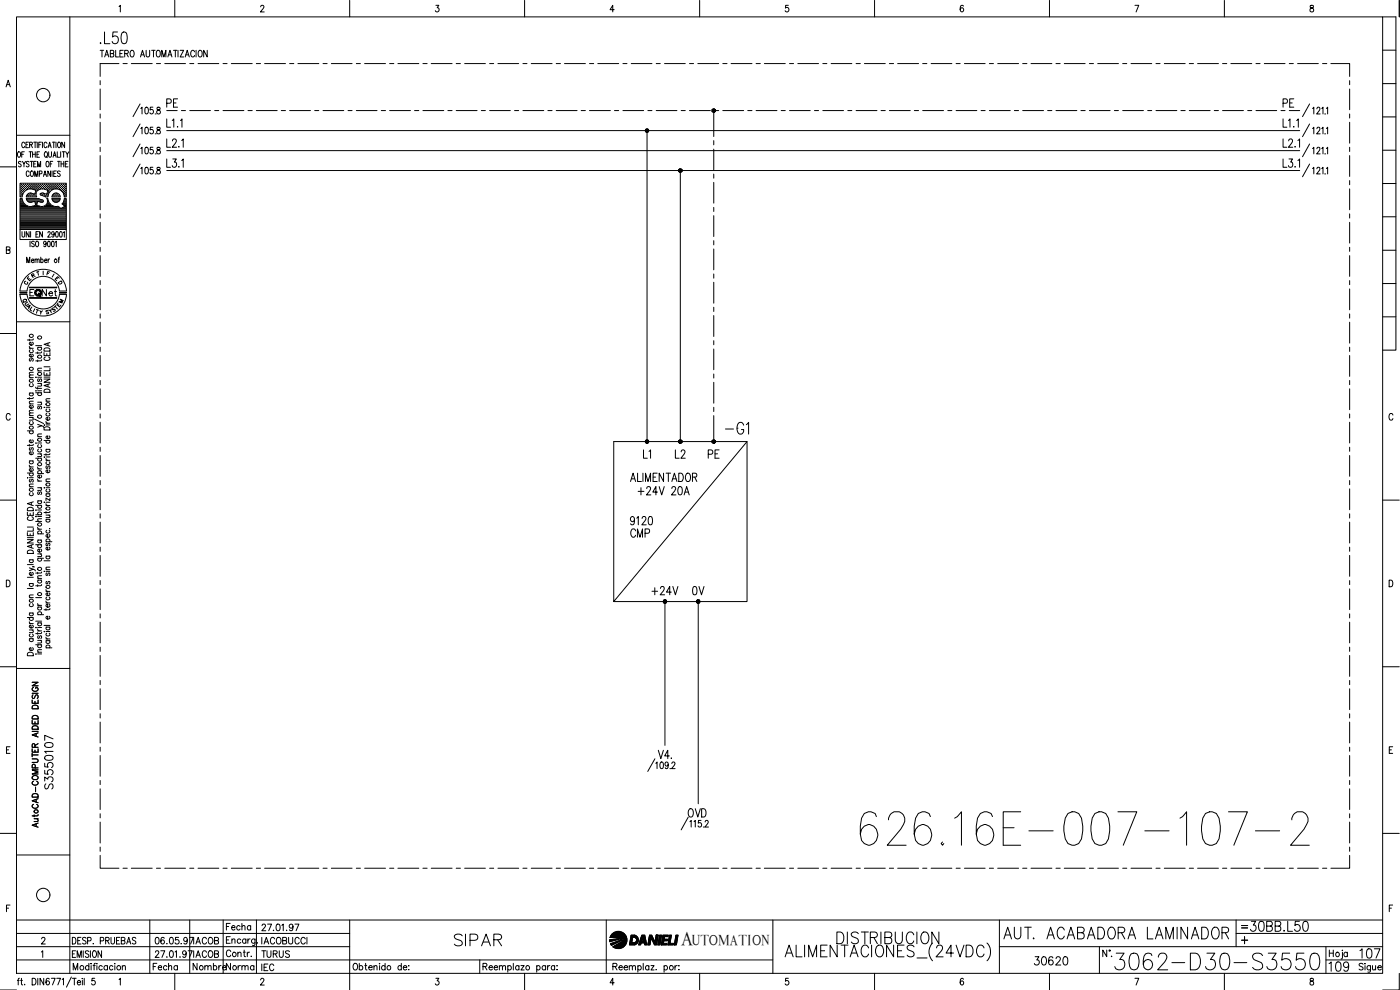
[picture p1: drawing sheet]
<svg xmlns="http://www.w3.org/2000/svg" width="420mm" height="297mm" viewBox="0 0 420 297" stroke-linecap="round" stroke-linejoin="round" font-family="sans-serif">
<defs><g id="words">
<text font-size="15" x="256.8" y="254.7">626.16E-007-107-2</text>
<text font-size="8.8" x="333.4" y="292.1">3062-D30-S3550</text>
<g font-size="7.1">
<text x="28.9" y="14.5">.L50</text>
<text x="216.6" y="131.6">-G1</text>
<text x="135.1" y="285">SIPAR</text>
<text x="249.8" y="284.3">DISTRIBUCION</text>
<text x="300.2" y="282.9">AUT. ACABADORA LAMINADOR</text>
</g>
<text font-size="6.6" x="373.9" y="280.8">30BB.L50</text>
<g font-size="6.2">
<text x="397.6" y="292.8">109</text>
<text x="406.8" y="288.6">107</text>
</g>
<text font-size="5.9" x="204.4" y="283.5">A</text>
<g font-size="5.7">
<text x="48.7" y="33.5">PE</text>
<text x="383.8" y="33.5">PE</text>
<text x="201.4" y="138.6">L2</text>
<text x="211.3" y="138.6">PE</text>
<text x="190.1" y="149.6">+24V 20A</text>
<text x="188" y="158.7">9120</text>
<text x="188" y="162.3">CMP</text>
<text x="194.4" y="179.6">+24V</text>
<text x="206.7" y="179.6">0V</text>
<text x="16.9" y="237.8" transform="rotate(-90 16.9 237.8)">S3550107</text>
<text x="205.3" y="246.2">OVD</text>
<text x="309" y="290.7">30620</text>
</g>
<g font-size="5.3">
<text x="196.1" y="138.6" transform="rotate(-90 196.1 138.6)">L1</text>
<text x="77.3" y="288.6">TURUS</text>
</g>
<g font-size="4.9">
<text x="40.9" y="35.3">105</text>
<text x="392.6" y="35.3">121</text>
<text x="40.9" y="41.3">105</text>
<text x="392.6" y="41.3">121</text>
<text x="40.9" y="47.3">105</text>
<text x="392.6" y="47.3">121</text>
<text x="40.9" y="53.3">105</text>
<text x="392.6" y="53.3">121</text>
<text x="11.3" y="90">Net</text>
<text x="195.4" y="231.8">109</text>
<text x="66.7" y="280.1">Fecha</text>
<text x="56.8" y="284.3">IACOB</text>
<text x="77.3" y="284.3">IACOBUCCI</text>
<text x="44.8" y="292.1">Fecha</text>
<text x="56.8" y="292.1">Nombre</text>
<text x="66.7" y="292.1">Norma</text>
</g>
<text font-size="4.4" x="207.7" y="283.5">UTOMATION</text>
<g font-size="4">
<text x="12.7" y="83.6">F</text>
<text x="7.1" y="85.4">E</text>
<text x="16.2" y="86.4">D</text>
<text x="5.6" y="92.1">Q</text>
<text x="6.3" y="92.8">U</text>
<text x="6.7" y="93.8">A</text>
<text x="10.6" y="95.6">Y</text>
<text x="14.5" y="94.5">S</text>
<text x="16.6" y="92.1">M</text>
</g>
<g font-size="3.5">
<text x="6" y="86.4">C</text>
<text x="371.5" y="279.8">=</text>
</g>
</g></defs>
<!-- layer: XR-FG100|CART -->
<g fill="none" stroke="#000" stroke-width=".3">
<path d="M5 5.1h410v286.9h-410zM21 5.1v286.9M35.7 2l.4-.4v2M52.5 .1v5M78.2 2.1l.3-.5 .5 .1 .2 .3-1.1 1.6h1.2M104.9 .1v5M130.8 1.6h.9l-.5 .7a.62 .62 0 0 1 .5 1 .62 .62 0 0 1-1.1-.1M157.4 .1v5M184.3 2.9h-1.2l.8-1.3v2M210 .1v5M236.6 1.6h-.8l-.1 .8a.62 .62 0 0 1 .9 .1 .62 .62 0 0 1-.1 .9 .62 .62 0 0 1-.9-.2M262.5 .1v5"/>
<path d="M289.1 1.8l-.4-.2a1.12 1.12 0 0 0 .1 2 .59 .59 0 0 0 .4-.9 .59 .59 0 0 0-1-.1v.3M315 .1v5M340.6 1.6h1.2l-.8 2M367.5 .1v5M393.3 1.7v.5a.75 .75 0 0 1 .8 .5 .75 .75 0 0 1-.2 .9 .66 .66 0 0 1-.8-.7 .66 .66 0 0 1 .9-.6l.1-.6zM415 5.1h3.9v100h-3.9M415 15.1h3.9M419.9 .1v5M1.8 26.1l.7-2 .6 2M2.1 25.4h.8M415 35.1h3.9M415 25.1h3.9"/>
<path d="M0 50.1h5M5 40.6h16M5.5 45.6l.1-.1a.86 .86 0 0 1 .6 .9 .86 .86 0 0 1-.6 .8 1.2 1.2 0 0 1-.1-1.6zM6.1 56.9h.1M6.1 56.2h.1M6.1 55.6h.1M6.1 57.5h.1M6.1 58.2h.1M6.1 58.8h.1M6.1 59.8h.4M6.3 57.2h.2M6.3 56.6h.2"/>
<path d="M6.3 56h.2M6.3 55.3h.2M6.3 57.9h.2M6.3 58.5h.2M6.3 48.6a.4 .4 0 0 0-.6-.2 .4 .4 0 0 0 .1 .7l.3 .2a.43 .43 0 0 1 .1 .7 .43 .43 0 0 1-.7-.2M6.4 55.2v.2M6.4 55.9v.1M6.4 56.5v.2M6.4 57.1v.2M6.4 57.8v.1M6.4 58.4v.2M6.5 46.3h.5"/>
<path d="M6.6 59.6h-.6v9.3h13.9v-9.3h-.6l-.1 .7-.6 .9 .8 .7M6.6 56.9h.2M6.6 56.2h.2M6.6 55.6h.2M6.6 57.5h.2M6.6 58.2h.1M6.7 59.6a2.53 2.53 0 0 0 3.2 2.2M6.7 55.5v.2M6.7 56.2v.1M6.7 56.8v.2M6.7 57.4v.2M6.7 58.1v.1"/>
<path d="M6.7 48.4l.5 .8 .5-.8M6.9 57.2h.2M6.9 56.6h.2M6.9 56h.2M6.9 55.3h.2M7 55.2v.2M7 55.9v.1M7 56.5v.2M7 57.1v.2M7.2 49.2v.9M7.3 45.5h-.8v1.7M7.3 56.9h.1"/>
<path d="M7.3 56.2h.1M7.3 55.6h.1M7.3 55.5v.2M7.3 56.2v.1M7.3 56.8v.2M7.4 43l-.3-.3a.86 .86 0 0 0-.6 .8 .86 .86 0 0 0 .6 .8l.3-.4M7.6 56.6h.1M7.6 56h.1M7.6 55.3h.1M7.7 55.2v.2M7.7 55.9v.1M7.7 56.5v.2"/>
<path d="M7.8 43.4h.5M7.9 56.9h.1M7.9 56.2h.1M7.9 55.6h.1M8 55.5v.2M8 56.2v.1M8 56.8v.1M8 59.8h3.6M8 58.8h.1M8.2 56.6h.2M8.2 56h.2M8.2 55.3h.2"/>
<path d="M8.2 58.5h.2M8.3 55.2v.2M8.3 55.9v.1M8.3 56.5v.2M8.3 58.4v.2M8.6 42.7h-.8v1.6h.8M8.6 56.2h.1M8.6 55.6h.1M8.6 58.8h.1M8.6 55.5v.2M8.6 56.2v.1M8.6 58.7v.2"/>
<path d="M8.7 58.2h-.1M8.7 48.6l-.3-.2-.5 .2 .1 .5 .7 .5-.3 .5-.5-.3M8.7 45.5h.8M8.8 51.7a.47 .47 0 0 0-.6-.4 .47 .47 0 0 0-.3 .6v.4a.46 .46 0 0 0 .3 .6 .46 .46 0 0 0 .6-.4M8.8 56.6h.2M8.8 56h.2M8.8 55.3h.2M8.8 58.5h.2M8.9 43.4l.7-.1 .1-.5-.8-.1v1.6M8.9 55.2v.2M8.9 55.9v.1M8.9 56.5v.1"/>
<path d="M8.9 58.4v.2M9.1 48.4h.8M9.1 45.5v1.7M9.2 56.2h.1M9.2 55.6h.1M9.2 58.2h.1M9.2 58.8h.1M9.2 55.5v.2M9.2 56.2v.1M9.2 58.1v.1M9.2 58.7v.2M9.3 43.4l.4 .9"/>
<path d="M9.4 51.3a.86 .86 0 0 1 .7 .8 .86 .86 0 0 1-.7 .8 1.14 1.14 0 0 1 0-1.6zM9.5 58h-.8M9.5 58l.9 .3 .4-1.2-1-.3a2.49 2.49 0 0 0-3.1 2.3M9.5 56.6h.2M9.5 56h.2M9.5 55.3h.2M9.5 58.5h.2M9.5 48.4v1.7M9.6 55.2v.2M9.6 55.9v.1M9.6 56.5v.1M9.6 58.4v.2"/>
<path d="M9.8 46.3h.8M9.8 45.5v1.7M9.8 56.2h.1M9.8 55.6h.1M9.8 58.8h.1M9.9 58.2h.1M9.9 55.5v.2M9.9 56.2v.1M9.9 58.7v.2M10.1 56.6h.2M10.1 56h.2M10.1 55.3h.2"/>
<path d="M10.1 58.5h.2M10.1 49.2h.5M10.1 42.7h.9M10.2 55.2v.2M10.2 55.9v.1M10.2 56.5v.2M10.2 58.4v.2M10.4 52.9v-1.6l.5 1.6 .4-1.6v1.6M10.5 56.9h.1M10.5 56.2h.1M10.5 55.6h.1M10.5 58.8h.1"/>
<path d="M10.5 55.5v.2M10.5 56.2v.1M10.5 56.8v.1M10.5 58.7v.2M10.5 42.7v1.6M10.6 58.2h.1M10.6 45.5v1.7M10.8 56.6h.1M10.8 56h.1M10.8 55.3h.1M10.8 55.2v.2M10.8 55.9v.1"/>
<path d="M10.8 56.5v.2M10.9 48.4h-.8v1.7h.8M10.9 57.2h.1M11.1 56.9h.1M11.1 56.2h.1M11.1 55.6h.1M11.1 46.3h.5M11.1 55.5v.2M11.1 56.2v.1M11.1 56.8v.2M11.2 42.7v1.6M11.3 50.1v-1.7l.4 1.7 .5-1.7v1.7"/>
<path d="M11.4 56.6h.2M11.4 56h.2M11.4 55.3h.2M11.5 55.2v.2M11.5 55.9v.1M11.5 56.5v.2M11.6 43.4h.5M11.7 56.2h.2M11.7 55.6h.2M11.8 55.5v.2M11.8 56.2v.1M11.8 59.6h-3.9l.2 .6 .6 .4"/>
<path d="M11.8 59.7l1 .3a.43 .43 0 0 1 .1 .6 .43 .43 0 0 1-.6 .1M11.8 52.1h.7l.1-.7-.8-.1v1.6M11.9 45.5h-.8v1.7h.8M12 56.6h.2M12 56h.2M12 55.3h.2M12.1 55.2v.2M12.1 55.9v.1M12.1 56.5v.2M12.2 58.5l1 .3M12.4 56.2h.1M12.4 55.6h.1"/>
<path d="M12.4 58.2h.1M12.4 55.5v.2M12.4 56.2v.1M12.4 58.1v.1M12.4 42.7h-.8v1.6M12.7 56.6h.1M12.7 56h.1M12.7 55.3h.1M12.7 58.5h.1M12.7 42.7v1.6M12.7 55.2v.2M12.7 55.9v.1"/>
<path d="M12.7 56.5v.1M12.7 58.4v.2M13 56.2h.1M13 55.6h.1M13 58.2h.1M13 52.9l.5-1.6 .5 1.6M13 55.5v.2M13 56.2v.1M13 58.1v.1M13.1 58l-.5-.1a.37 .37 0 0 0-.4 .1 .37 .37 0 0 0 0 .5M13.2 52.4h.6M13.3 56.6h.2"/>
<path d="M13.3 56h.2M13.3 55.3h.2M13.3 58.5h.2M13.4 55.2v.2M13.4 55.9v.1M13.4 56.5v.2M13.4 58.4v.2M13.4 45.7l.3-.2a.86 .86 0 0 1 .6 .9 .86 .86 0 0 1-.6 .8l-.4-.6zM13.5 56.8l.9 .3-.4 1.2-.9-.3M13.5 56.8a1.79 1.79 0 0 0-2 .2 1.79 1.79 0 0 0-.5 2l-3.1 .1 .2-.7 .6-.4M13.6 56.2h.2M13.6 55.6h.2"/>
<path d="M13.6 58.8h.2M13.7 55.5v.2M13.7 56.2v.1M13.7 58.7v.2M13.8 46.8l.4 .5M13.9 56.6h.2M13.9 56h.2M13.9 55.3h.2M13.9 58.5h.2M14 48.5l.1-.1a.86 .86 0 0 1 .7 .8 .86 .86 0 0 1-.7 .9 1.2 1.2 0 0 1-.1-1.6zM14 55.2v.2M14 55.9v.1"/>
<path d="M14 56.5v.2M14 58.4v.2M14.1 59.6h.3l.7 1.6M14.1 59.6a1.59 1.59 0 0 1-1.3 2.3M14.1 43a.47 .47 0 0 0-.6-.3 .47 .47 0 0 0-.3 .6v.4a.46 .46 0 0 0 .3 .6 .46 .46 0 0 0 .6-.4M14.3 58.8h.1M14.3 56.9h.1M14.3 56.2h.1M14.3 55.6h.1M14.3 58.2h.1M14.3 55.5v.2M14.3 56.2v.1"/>
<path d="M14.3 56.8v.2M14.3 58.1v.1M14.4 57.5h.1M14.4 44.3l.5-1.6 .5 1.6M14.6 57.2h.1M14.6 56.6h.1M14.6 56h.1M14.6 55.3h.1M14.6 45.5v1.4l.3 .3 .6-.5v-1.2M14.6 43.8h.6M14.6 57.8v.1M14.6 55.2v.2"/>
<path d="M14.6 55.9v.1M14.6 56.5v.2M14.6 57.1v.2M14.9 56.9h.1M14.9 56.2h.1M14.9 55.6h.1M14.9 55.5v.2M14.9 56.2v.1M14.9 56.8v.2M15 57.5a2.47 2.47 0 0 1 2.7-.7 2.47 2.47 0 0 1 1.6 2.3h.6v-4.1h-13.9v4.1h.6M15.1 49.2h.4M15.1 57.5l-.7 1.6h-.8l-.4-.3"/>
<path d="M15.2 51.3v1.6l-.8-1.6v1.6M15.2 56.6h.2M15.2 56h.2M15.2 55.3h.2M15.3 55.2v.2M15.3 55.9v.1M15.3 56.5v.2M15.5 56.9h.1M15.5 56.2h.2M15.5 55.6h.2M15.6 55.5v.2M15.6 56.2v.1"/>
<path d="M15.6 56.8v.1M15.6 51.3v1.6M15.7 59.8h2.2M15.7 42.7h.9M15.8 48.4h-.7v1.7M15.8 56.6h.2M15.8 56h.2M15.8 55.3h.2M15.9 47.2l.5-1.7 .4 1.7M15.9 55.2v.2M15.9 55.9v.1M15.9 56.5v.2"/>
<path d="M16 58.3l-.4 .8h2.5a1.23 1.23 0 0 0-.9-1.1 1.23 1.23 0 0 0-1.3 .3M16 58.5l-.1 .1M16.1 46.6h.6M16.1 52.1h.5M16.1 42.7v1.6M16.2 56.2h.1M16.2 55.6h.1M16.2 58.8h.1M16.2 55.5v.2M16.2 56.2v.1M16.2 58.2h.1M16.2 58.7v.2"/>
<path d="M16.3 58.2h.1M16.5 56.6h.1M16.5 56h.1M16.5 55.3h.1M16.5 58.5h.1M16.6 55.2v.2M16.6 55.9v.1M16.6 56.5v.1M16.6 58.4v.2M16.8 56.2h.1M16.8 55.6h.1M16.8 58.2h.1"/>
<path d="M16.8 58.8h.1M16.8 42.7v1.6M16.8 55.5v.2M16.8 56.2v.1M16.8 58.1v.1M16.8 58.7v.2M16.9 51.3h-.8v1.6h.8M17.1 56.6h.2M17.1 56h.2M17.1 55.3h.2M17.1 58.5h.2M17.2 45.5v1.7h.7"/>
<path d="M17.2 55.2v.2M17.2 55.9v.1M17.2 56.5v.1M17.2 58.4v.2M17.3 48.4h.8M17.4 56.2h.2M17.4 55.6h.2M17.4 58.8h.2M17.5 42.7h.1a.86 .86 0 0 1 .6 .8 .86 .86 0 0 1-.6 .8 1.2 1.2 0 0 1-.1-1.6zM17.5 55.5v.2M17.5 56.2v.1M17.5 58.7v.2"/>
<path d="M17.7 48.4v1.7M17.7 56.6h.2M17.7 56h.2M17.7 55.3h.2M17.8 55.2v.2M17.8 55.9v.1M17.8 56.5v.2M18.1 51.5l-.3-.2-.6 .2 .1 .3 .8 .7-.3 .4-.6-.2M18.1 56.9h.1M18.1 56.2h.1M18.1 55.6h.1M18.1 55.5v.2"/>
<path d="M18.1 56.2v.1M18.1 56.8v.2M18.2 45.5v1.7M18.3 49.2h.8M18.3 48.4v1.7M18.4 56.6h.1M18.4 56h.1M18.4 55.3h.1M18.5 57.1v.1M18.5 55.2v.2M18.5 55.9v.1M18.5 56.5v.2"/>
<path d="M18.7 45.5h.8M18.7 56.9h.1M18.7 56.2h.1M18.7 55.6h.1M18.8 57.4v.1M18.8 55.5v.2M18.8 56.2v.1M18.8 56.8v.2M19 57.2h.2M19 56.6h.2M19 56h.2M19 55.3h.2"/>
<path d="M19 57.9h.2M19.1 45.5v1.7M19.1 55.2v.2M19.1 55.9v.1M19.1 56.5v.2M19.1 57.1v.2M19.1 57.8v.1M19.1 48.4v1.7M19.3 56.9h.2M19.3 56.2h.2M19.3 55.6h.2M19.3 57.5h.2"/>
<path d="M19.3 58.2h.2M19.3 58.8h.2M19.4 42.7v1.6l-.9-1.6v1.6M19.4 55.5v.2M19.4 56.2v.1M19.4 56.8v.2M19.4 57.4v.2M19.4 58.1v.1M19.4 58.7v.2M19.4 59.8h.4M19.6 49.2h.5M19.6 57.2h.2"/>
<path d="M19.6 56.6h.2M19.6 56h.2M19.6 55.3h.2M19.6 57.9h.2M19.6 58.5h.2M19.7 45.5l.5 .8 .5-.8M19.7 55.2v.2M19.7 55.9v.1M19.7 56.5v.2M19.7 57.1v.2M19.7 57.8v.1M19.7 58.4v.2"/>
<path d="M20.2 46.3v.9M20.4 48.4h-.8v1.7h.8M415 55.1h3.9M415 45.1h3.9M1.9 75l1-.1 .1-.7-1.1-.1v2l1.1-.2v-.7l-.4-.2M6 68.9v3h13.9v-3M6.1 64.5h13.7M6.1 64.2h13.7M6.1 63.9h13.7M6.1 63.6h13.7M6.1 63.2h13.7M6.1 62.9h13.7"/>
<path d="M6.1 62.6h12.1M6.1 62.3h11.7M6.1 62h2.3M6.1 61.7h1.6M6.1 61.3h1.2M6.1 61h1M6.1 60.7h.8M6.1 60.4h.6M6.1 60.1h.5M6.1 64.8h13.7M6.1 65.1h13.7M6.1 65.5h13.7"/>
<path d="M6.1 65.8h13.7M6.1 66.1h13.7M6.1 66.4h13.7M6.1 66.7h13.7M6.1 67h13.7M6.1 67.4h13.7M6.1 67.7h13.7M6.1 68h13.7M6.1 68.3h13.7M6.1 68.7h13.7M6.6 69.5v1.4l.3 .2 .5-.2v-1.4M8 78.8v-1.6l.5 1.6 .4-1.6v1.6"/>
<path d="M8.1 60.1h4.5M8.4 60.4h1.7M8.7 60.6l.6 .1 1.1-.3 .3 1.1-.9 .4M8.7 69.5v1.6l-.8-1.6v1.6M9 72.4v1.6M9.2 69.5v1.6M9.4 78.2h.7v-.3a.47 .47 0 0 0-.7 0 .47 .47 0 0 0 .1 .7l.2 .2 .4-.2M9.8 62h2.1M10.3 72.6l-.5-.2-.3 .2v.3a.7 .7 0 0 1 .7 1l-.4 .1-.3-.2M10.5 78l.3-.3 .3 .1v1M10.5 77.7v1.1M10.5 60.4h.7"/>
<path d="M10.6 60.7h.5M10.7 61h.3M10.7 61.7h.3M10.8 61.3h.2M10.8 70.3h.5M10.9 72.5l.1-.1a.86 .86 0 0 1 .6 .8 .86 .86 0 0 1-.6 .8 1.2 1.2 0 0 1-.1-1.5zM11.1 78l.3-.3 .3 .1 .1 1M11.6 69.5h-.8v1.6h.8M11.6 60.4h1.4M11.8 61.8l1 .2M12.2 78a.47 .47 0 0 1 .7-.1 .47 .47 0 0 1 0 .7l-.2 .2-.5-.2M12.2 60.7l-.9-.3-.3 1.1 .8 .3"/>
<path d="M12.2 77.2v1.6M12.7 69.5v1.6l-.8-1.6v1.6M13.3 62h2.8M13.4 78.2h.7l-.1-.3a.47 .47 0 0 0-.7 0 .47 .47 0 0 0 .1 .7l.3 .2 .4-.2M13.8 61.7h1.6M13.8 72.9a.4 .4 0 0 1-.4 .5 .4 .4 0 0 1-.3-.6l.3-.4a.95 .95 0 0 1 0 1.6l-.3-.2M14.1 61.3h.9M14.2 61h.5M14.4 60.7h.2M14.4 60.4h.1M14.4 69.9l.2-.4 .5 .3-.8 1.3h.9M14.4 72.5l.2-.1a.96 .96 0 0 1 0 1.6l-.3-.7z"/>
<path d="M14.4 77.7v1.1M14.9 77.7l-.5 .5M15 61.2a2.43 2.43 0 0 0 2.4 .7l.9 .7 1-.6M15.6 72.5l.2-.1a.96 .96 0 0 1 0 1.6l-.3-.7zM15.8 60.1h2M15.9 60.3a1.22 1.22 0 0 0 1.3 .4 1.22 1.22 0 0 0 .9-1.1h-2.5l.4 .7M16.1 60.4h1.4M16.3 70a.4 .4 0 0 1-.5 .5 .4 .4 0 0 1-.3-.5l.3-.5a.95 .95 0 0 1 0 1.6l-.3-.2M16.6 72.7l.3-.3v1.6M16.8 69.6l.2-.1a.96 .96 0 0 1 0 1.6l-.3-.7zM17.4 77.7h.5M17.9 77.2h-.2l-.1 1.6"/>
<path d="M18 69.6l.2-.1a.96 .96 0 0 1 0 1.6l-.3-.7zM18.4 62.6h1.4M18.9 61h.9M18.9 62.3h.9M18.9 61.3h.9M19 69.8l.3-.3v1.6M19 60.7h.8M19.2 61.7h.6M19.2 60.4h.6M19.3 60.1h.5M19.5 62h.3M415 75.1h3.9"/>
<path d="M415 65.1h3.9M5 96.5h16M6 88.3a7 7 0 0 0 7 6.5 7 7 0 0 0 7-6.5M6 87.3a7 7 0 0 1 7-6.5 7 7 0 0 1 7 6.5M8.1 88.3a4.9 4.9 0 0 0 4.9 4.4 4.9 4.9 0 0 0 4.8-4.4M8.1 87.3a4.9 4.9 0 0 1 4.9-4.4 4.9 4.9 0 0 1 4.8 4.4M8.9 89.3h8.1M8.9 89.5h8.1M8.9 86.3h8.1M8.9 86.2h8.1M9 89.4h7.9M9 86.3h7.9"/>
<path d="M10.2 86.9h-1.2v1.9M11.6 81.5l-.6 .1M415 95.1h3.9M415 85.1h3.9M0 100.1h5M8.8 103.9l.1 .4 .4 .2M8.8 101.8v.5M8.8 119.3v.5M8.8 117.9h1.2M8.8 113.3h1.2M8.8 104.5h1.2M9.1 117.9a.49 .49 0 0 0-.1 .7 .49 .49 0 0 0 .8 0 .49 .49 0 0 0-.1-.7"/>
<path d="M9.1 115.1a.51 .51 0 0 0-.1 .8 .51 .51 0 0 0 .8 0 .51 .51 0 0 0-.1-.8M9.1 107.6l-.3 .3 .3 .5 .4-.8h.4l.1 .5-.3 .3M9.1 104.9a.51 .51 0 0 0-.1 .8 .51 .51 0 0 0 .8 0 .51 .51 0 0 0-.1-.8M9.7 106.2a.5 .5 0 0 1 .1 .8 .5 .5 0 0 1-.7 0 .5 .5 0 0 1 0-.8h.2v.9M9.7 102.7a.5 .5 0 0 1 .1 .7 .5 .5 0 0 1-.7 0 .5 .5 0 0 1 0-.7h.2v.9M10 119.2l-.3 .4h-1.5M10 112.5l-1.1 .1-.1 .4 .3 .3M10 111.7l-1.1 .1-.1 .4 .3 .3M10 101.7l-.1 .3h-1.7M10.7 116.1l.3 .4h1.5M10.7 113.2h.2zM10.7 117.8h1.8"/>
<path d="M10.7 103.7h1.8M10.8 117.2v.1zM11.3 105.6v.5M11.3 108v.5M11.3 116.2v.5M11.3 117.2h1.2M11.3 115h1.2M11.3 113.2h1.2M11.3 111.3h1.2M11.3 104.2h1.2M11.6 117.8a.49 .49 0 0 0-.1 .7 .49 .49 0 0 0 .7 0 .49 .49 0 0 0 0-.7M11.6 113.7l-.3 .3 .3 .5 .4-.8h.4l.1 .5-.3 .3"/>
<path d="M11.6 104.2a.51 .51 0 0 0-.1 .7 .51 .51 0 0 0 .8 0 .51 .51 0 0 0-.1-.7M12.1 115l.4 .4-.1 .4-1.1 .1M12.5 110.5l-1.1 .1-.1 .3 .3 .4M12.5 107.9l-.1 .3-1.7 .1M12.5 105.5l-.4 .4h-1.4M13.2 113.7h1.8l-1.8 1h1.8M13.2 111.7v.9h1.8v-.9M13.2 105.8v.9h1.8v-.9M13.2 113.1h1.8M13.2 110.1h1.8M13.3 117a.96 .96 0 0 1 1.1-.2 .96 .96 0 0 1 .6 .9h-1.8zM13.3 104.6a.98 .98 0 0 1 1.1-.2 .98 .98 0 0 1 .6 1h-1.8z"/>
<path d="M13.6 107.1a.52 .52 0 0 0-.4 .7 .52 .52 0 0 0 .7 .3h.4a.52 .52 0 0 0 .7-.3 .52 .52 0 0 0-.4-.7M14.1 106.1v.6M14.1 112v.6M14.4 103v.7M14.4 115.3v.7M15 119.6l-1.1 .1-.1 .3 .3 .4M15 115.1l-1.8 .6 1.8 .5M15 110.4v.8h-1.8M15 102.8l-1.8 .5 1.8 .6M3 124.5a.61 .61 0 0 0-.7-.4 .61 .61 0 0 0-.4 .7v.5a.61 .61 0 0 0 .4 .7 .61 .61 0 0 0 .7-.4M8.2 129.3h1.8M8.8 139.6l.1 .3 .4 .2"/>
<path d="M8.8 138.3h1.2M8.8 133.3v.5M8.8 125.3h1.2M8.8 124.7h1.2M8.8 121.2h1.2M9.1 138.3a.51 .51 0 0 0-.1 .7 .51 .51 0 0 0 .8 0 .51 .51 0 0 0-.1-.7M9.1 134.3l-.3 .3 .1 .4h.3l.3-.6 .2-.1 .3 .3-.3 .5M9.1 129.3a.51 .51 0 0 0-.1 .7 .51 .51 0 0 0 .8 0 .51 .51 0 0 0-.1-.7M9.1 126.5a.49 .49 0 0 0-.1 .7 .49 .49 0 0 0 .8 0 .49 .49 0 0 0-.1-.7M9.7 125.3l.3 .3-.1 .4-1.1 .1M9.7 135.5a.5 .5 0 0 1 .1 .8 .5 .5 0 0 1-.7 0 .5 .5 0 0 1 0-.8h.2v.9M9.7 132a.51 .51 0 0 1 0 .7 .51 .51 0 0 1-.7 0 .51 .51 0 0 1 0-.7h.3v.8"/>
<path d="M9.7 121.6a.5 .5 0 0 1 .1 .7 .5 .5 0 0 1-.7 0 .5 .5 0 0 1 0-.7h.2v.9M10 133.3l-.1 .3h-1.7M10 123.9h-1.1l-.1 .4 .3 .4M10 123.1l-1.1 .1-.1 .3 .3 .4M10 120.4l-1.1 .1-.1 .3 .3 .4M10.4 125.8l2.7 1.3M10.7 132.9h.2zM10.7 137.5h1.8M11.3 127.3l1.2 .4-1.2 .5M11.3 136.2h1.2M11.3 132.9h1.2M11.3 131h1.2"/>
<path d="M11.3 120.7h1.2M11.6 137.5a.51 .51 0 0 0-.1 .7 .51 .51 0 0 0 .8 0 .51 .51 0 0 0-.1-.7M11.6 134.7a.51 .51 0 0 0-.1 .8 .51 .51 0 0 0 .8 0 .51 .51 0 0 0-.1-.8M11.6 133.4a.51 .51 0 0 0-.1 .8 .51 .51 0 0 0 .8 0 .51 .51 0 0 0-.1-.8M11.6 121.9l-.3 .3 .1 .4h.3l.3-.6 .2-.1 .3 .3-.3 .5M12.1 136.2l.4 .4-.1 .3-1.1 .1M12.1 120.7l.4 .4-.1 .3-1.1 .1M12.5 130.2l-1.1 .1-.1 .4 .3 .3M12.5 127.7l.5 .3 .1 .3M13.2 137.1h.2zM13.2 127.5h.2zM13.2 122.2h.2z"/>
<path d="M13.2 132.2h1.8M13.3 128.3a.96 .96 0 0 1 1.1-.2 .96 .96 0 0 1 .6 .9h-1.8zM13.8 137.5l.1 .4 .4 .2M13.8 126.4l.1 .4 .4 .2M13.8 136.1v.5M13.8 138.1h1.2M13.8 137.1h1.2M13.8 134.8h1.2M13.8 127.5h1.2M13.8 127h1.2M13.8 122.2h1.2M13.8 120.4h1.2"/>
<path d="M14.1 139.8l-.3 .3 .3 .5 .4-.7h.4l.1 .4-.3 .3M14.1 138.5l-.2 .2a.52 .52 0 0 0 .5 .7 .52 .52 0 0 0 .3-.9M14.1 134.8l-.2 .1a.52 .52 0 0 0 .5 .8 .52 .52 0 0 0 .3-.9M14.1 132.2a.55 .55 0 0 0 .2 .9 .55 .55 0 0 0 .7-.7l-.3-.2M14.1 124l-.2 .1a.52 .52 0 0 0 .5 .7 .52 .52 0 0 0 .3-.8M14.1 122.7l-.2 .1a.52 .52 0 0 0 .5 .8 .52 .52 0 0 0 .3-.9M14.7 130.8l.2 .1a.52 .52 0 0 1-.5 .8 .52 .52 0 0 1-.4-.8l.3-.1v.8M14.7 125.3l.2 .1a.52 .52 0 0 1-.5 .7 .52 .52 0 0 1-.4-.8h.3v.8M15 136.1l-.4 .3h-1.4M418 124.5a.61 .61 0 0 0-.7-.4 .61 .61 0 0 0-.4 .7v.5a.61 .61 0 0 0 .4 .7 .61 .61 0 0 0 .7-.4M0 150.1h5M8.2 159.8v.9h1.8v-.9"/>
<path d="M8.2 153.7v.9h1.8v-.9M8.2 158.1h1.8M8.2 141.9h1.8M8.3 152.5a.96 .96 0 0 1 1.1-.2 .96 .96 0 0 1 .6 .9h-1.8zM8.3 143.2v.2zM8.6 155.1a.56 .56 0 0 0-.4 .6 .56 .56 0 0 0 .7 .5h.4a.56 .56 0 0 0 .7-.5 .56 .56 0 0 0-.4-.6M8.8 146h1.2M8.8 143.3h1.2M8.8 140.1h1.2M9.1 147.9a.51 .51 0 0 0-.1 .7 .51 .51 0 0 0 .8 0 .51 .51 0 0 0-.1-.7M9.1 143.8l-.3 .3 .1 .5h.3l.3-.7 .2-.1 .3 .3-.3 .5M9.1 141.9a.51 .51 0 0 0-.1 .8 .51 .51 0 0 0 .8 0 .51 .51 0 0 0-.1-.8"/>
<path d="M9.1 154v.6M9.4 150.8v.7M9.7 140.6a.5 .5 0 0 1 .1 .7 .5 .5 0 0 1-.7 0 .5 .5 0 0 1-.1-.6l.3-.1v.8M10 158.5v.9h-1.8M10 150.6l-1.8 .5 1.8 .6M10 145.2l-1.1 .1-.1 .4 .3 .3M10.7 155h.2zM10.7 153h.2zM10.7 151.6h1.8M10.7 156.4h1.8M10.7 154.5h1.8M11.3 158.2l.1 .4 .4 .2"/>
<path d="M11.3 143.7l.1 .4 .4 .2M11.3 140.1l.1 .4 .4 .2M11.3 146.3h1.2M11.3 158.8h1.2M11.3 155h1.2M11.3 153h1.2M11.3 150.3h1.2M11.3 144.3h1.2M11.3 142.1h1.8M11.3 140.7h1.2M11.6 154.5l-.2-.2a.52 .52 0 0 1 .5-.7 .52 .52 0 0 1 .3 .9M11.6 151.6a.51 .51 0 0 0-.1 .8 .51 .51 0 0 0 .8 0 .51 .51 0 0 0-.1-.8"/>
<path d="M11.6 150.3a.49 .49 0 0 0-.1 .7 .49 .49 0 0 0 .7 0 .49 .49 0 0 0 0-.7M11.6 147.6l-.3 .3 .3 .5 .4-.8h.4l.1 .5-.3 .3M11.6 142.1a.51 .51 0 0 1-.1-.7 .51 .51 0 0 1 .8 0 .51 .51 0 0 1-.1 .7M12.1 146.3l.4 .4-.1 .4h-1.1M12.2 142.5a.5 .5 0 0 1 .1 .8 .5 .5 0 0 1-.7 0 .5 .5 0 0 1 0-.8h.2v.9M12.5 155.6l-1.1 .1-.1 .4 .3 .3M13.2 150.7h.2zM13.2 146.3h.2zM13.8 151.1l.1 .4 .4 .2M13.8 153.5v.5M13.8 155.8h1.2M13.8 154.5h1.2"/>
<path d="M13.8 151.7h1.2M13.8 150.7h1.2M13.8 148.2h1.2M13.8 146.3h1.2M13.8 144.5h1.2M14.1 159.1l-.2 .1a.52 .52 0 0 0 .5 .8 .52 .52 0 0 0 .3-.9M14.1 155.8l-.2 .1a.52 .52 0 0 0 .5 .8 .52 .52 0 0 0 .3-.9M14.1 148.2l-.2 .1a.52 .52 0 0 0 .5 .7 .52 .52 0 0 0 .3-.8M14.1 146.8a.49 .49 0 0 0-.1 .7 .49 .49 0 0 0 .7 0 .49 .49 0 0 0 0-.7M14.6 154.5l.4 .4-.1 .4h-1.1M14.7 141l.2 .1a.53 .53 0 0 1-.5 .8 .53 .53 0 0 1-.4-.9h.3v.8M14.9 158.6h-.1"/>
<path d="M15 153.4l-.4 .4h-1.4M15 149.4v.8l-1.2-.8v.8M15 143.7l-1.1 .1-.1 .3 .3 .4M415 150.1h4.9M1.9 174.1a1 1 0 0 1 1.1 1 1 1 0 0 1-1.1 1zM8.2 161.9h1.8l-1.8 1h1.8M8.2 176.6h1.8M8.2 173.2h1.8M8.2 169.4h1.8M8.2 161.3h1.8M8.3 165.3a.96 .96 0 0 1 1.1-.2 .96 .96 0 0 1 .6 1h-1.8zM8.8 170.4l1.2 .4-1.2 .4"/>
<path d="M8.8 179.3h1.2M8.8 175.1h1.2M8.8 168h1.2M9.1 175.1a.51 .51 0 0 0-.1 .7 .51 .51 0 0 0 .8 0 .51 .51 0 0 0-.1-.7M9.1 168a.49 .49 0 0 0-.1 .7 .49 .49 0 0 0 .8 0 .49 .49 0 0 0-.1-.7M9.1 160.2v.5M9.4 163.6v.7M9.7 171.7a.5 .5 0 0 1 .1 .8 .5 .5 0 0 1-.7 0 .5 .5 0 0 1 0-.8h.2v.9M9.9 170l.4 .1M10 178.5l-1.1 .1-.1 .4 .3 .3M10 170.8l.5 .2 .1 .3M10 163.4l-1.8 .5 1.8 .6"/>
<path d="M10.7 179.3h1.8M10.7 163.4h1.8M11.3 171.7v.5M11.3 175.5v.5M11.3 174.1h1.2M11.3 173.6h1.2M11.3 167.5h1.8M11.3 166.2h1.2M11.3 162h1.2M11.3 160.2h1.8M11.6 174.1a.51 .51 0 0 0-.1 .7 .51 .51 0 0 0 .8 0 .51 .51 0 0 0-.1-.7M11.6 167.5a.51 .51 0 0 0-.1 .7 .51 .51 0 0 0 .8 0 .51 .51 0 0 0-.1-.7"/>
<path d="M11.6 163.4a.51 .51 0 0 0-.1 .8 .51 .51 0 0 0 .8 0 .51 .51 0 0 0-.1-.8M11.6 162a.51 .51 0 0 0-.1 .8 .51 .51 0 0 0 .8 0 .51 .51 0 0 0-.1-.8M11.6 160.2a.51 .51 0 0 1-.1-.8 .51 .51 0 0 1 .8 0 .51 .51 0 0 1-.1 .8M12.1 166.2l.4 .4-.1 .3-1.1 .1M12.2 164.7a.5 .5 0 0 1 .1 .8 .5 .5 0 0 1-.7 0 .5 .5 0 0 1 0-.8h.2v.9M12.5 175.4l-.4 .4h-1.4M12.5 172.7l-1.1 .1-.1 .4 .3 .4M12.5 171.6l-.1 .3h-1.7M13.2 171.4h.2zM13.2 168.3h1.8M13.8 176.9l.1 .3 .4 .2M13.8 177.4h1.2"/>
<path d="M13.8 171.4h1.2M13.8 170.9h1.2M13.8 166.9h1.2M13.8 162.5h1.8M14.1 179.1l-.2 .2a.52 .52 0 0 0 .5 .7 .52 .52 0 0 0 .3-.9M14.1 174.4l-.3 .3 .1 .5h.3l.3-.7 .2-.1 .3 .3-.3 .5M14.1 171.9l-.3 .3 .1 .4h.3l.3-.6 .2-.1 .3 .3-.3 .5M14.1 166.9l-.2 .1a.52 .52 0 0 0 .5 .7 .52 .52 0 0 0 .3-.8M14.1 163l-.3 .3 .3 .5 .4-.7h.4l.1 .4-.3 .3M14.1 162.5l-.2-.1a.52 .52 0 0 1 .5-.7 .52 .52 0 0 1 .3 .8M14.7 177.9a.5 .5 0 0 1 .1 .7 .5 .5 0 0 1-.7 0 .5 .5 0 0 1-.1-.6l.3-.1v.8M14.7 164.2a.49 .49 0 0 1 0 .7 .49 .49 0 0 1-.6 0 .49 .49 0 0 1-.1-.7h.3v.8"/>
<path d="M14.7 160.4l.2 .1a.52 .52 0 0 1-.5 .7 .52 .52 0 0 1-.4-.7l.3-.1v.8M15 170.2h-1.1l-.1 .4 .3 .3M416.9 174.1a1 1 0 0 1 1.1 1 1 1 0 0 1-1.1 1zM8.2 185.3h1.8M8.3 196a.97 .97 0 0 1 1.1-.3 .97 .97 0 0 1 .6 1.1h-1.8zM8.8 186.5l.1 .4 .4 .2M8.8 191.6h1.2M8.8 189h1.2M8.8 187.1h1.2M8.8 183.9h1.2M9.1 191.6a.51 .51 0 0 0-.1 .8 .51 .51 0 0 0 .8 0 .51 .51 0 0 0-.1-.8M9.1 190.2a.51 .51 0 0 0-.1 .8 .51 .51 0 0 0 .8 0 .51 .51 0 0 0-.1-.8"/>
<path d="M9.1 185.3a.51 .51 0 0 0-.1 .7 .51 .51 0 0 0 .8 0 .51 .51 0 0 0-.1-.7M9.1 183.9a.49 .49 0 0 0-.1 .7 .49 .49 0 0 0 .8 0 .49 .49 0 0 0-.1-.7M9.1 181.1a.51 .51 0 0 0-.1 .8 .51 .51 0 0 0 .8 0 .51 .51 0 0 0-.1-.8M9.7 189l.3 .4-.1 .3-1.1 .1M9.7 194.3a.5 .5 0 0 1 .1 .7 .5 .5 0 0 1-.7 .1 .5 .5 0 0 1-.1-.7l.3-.1v.9M9.7 187.6a.51 .51 0 0 1 0 .7 .51 .51 0 0 1-.7 0 .51 .51 0 0 1 0-.7h.3v.8M10.7 196.2h.2zM10.7 188.3h.2zM10.7 193.4h1.8M10.7 186.4h1.8M11.3 188.7l.1 .4 .4 .2M11.3 181.1l.1 .3 .4 .2"/>
<path d="M11.3 189.8v.5M11.3 196.2h1.2M11.3 195.7h1.2M11.3 192.1h1.2M11.3 189.3h1.2M11.3 188.3h1.2M11.3 186.9h1.2M11.3 184.4h1.8M11.3 182.1h1.2M11.3 181.6h1.2M11.6 193.4a.51 .51 0 0 0-.1 .8 .51 .51 0 0 0 .8 0 .51 .51 0 0 0-.1-.8M11.6 190.7l-.3 .3 .1 .5h.3l.3-.7 .2-.1 .3 .3-.3 .5"/>
<path d="M11.6 186.9a.51 .51 0 0 0-.1 .7 .51 .51 0 0 0 .8 0 .51 .51 0 0 0-.1-.7M11.6 184.4a.51 .51 0 0 1-.1-.7 .51 .51 0 0 1 .8 0 .51 .51 0 0 1-.1 .7M11.6 182.1a.51 .51 0 0 0-.1 .8 .51 .51 0 0 0 .8 0 .51 .51 0 0 0-.1-.8M12.1 192.1l.4 .4-.1 .4h-1.1M12.5 194.9l-1.1 .1-.1 .4 .3 .3M12.5 189.7l-.4 .4h-1.4M13.2 189.5h.2zM13.2 187.6h1.8M13.8 191.2l.1 .3 .4 .2M13.8 180.3l.1 .4 .4 .2M13.8 194.4h1.8M13.8 192.2h1.2"/>
<path d="M13.8 191.7h1.2M13.8 189.5h1.2M13.8 188.2h1.2M13.8 182.7v.5M13.8 180.9h1.2M14.1 194.4l-.2-.1a.52 .52 0 0 1 .5-.8 .52 .52 0 0 1 .3 .9M14.1 192.2l-.2 .1a.52 .52 0 0 0 .5 .8 .52 .52 0 0 0 .3-.9M14.1 190l-.2 .1a.52 .52 0 0 0 .5 .7 .52 .52 0 0 0 .3-.8M14.1 188.2l-.2 .1a.52 .52 0 0 0 .5 .7 .52 .52 0 0 0 .3-.8M14.7 184.9a.5 .5 0 0 1 .1 .7 .5 .5 0 0 1-.7 .1 .5 .5 0 0 1-.1-.7l.3-.1v.8M14.7 181.3l.2 .2a.53 .53 0 0 1-.5 .7 .53 .53 0 0 1-.4-.8l.3-.1v.9M15 182.6l-.4 .4h-1.4"/>
<path d="M0 200.1h5M5 200.6h16M9.7 216.2v1h1.7v-1M9.7 210v1h1.7v-1M9.7 204.7h1.7l-1.7 1.1h1.7M9.7 219.4h1.7M9.7 208h1.7M9.7 218a.97 .97 0 0 1 1.2-.2 .97 .97 0 0 1 .5 1h-1.7zM9.7 215a.97 .97 0 0 1 1.2-.3 .97 .97 0 0 1 .5 1h-1.7zM9.7 211.9a.97 .97 0 0 1 1.2-.3 .97 .97 0 0 1 .5 1.1h-1.7zM9.9 208.5l-.2 .4 .2 .7 .4-.2 .6-.9h.3l.2 .4-.2 .7M10.1 206.2a.61 .61 0 0 0-.4 .7 .61 .61 0 0 0 .6 .5h.5a.6 .6 0 0 0 .6-.6 .6 .6 0 0 0-.6-.6v.4"/>
<path d="M10.5 210.4v.6M10.5 216.6v.6M11.4 219.9l-1.7 .6 1.7 .6M415 200.1h4.9M1.9 225h.7M3 224.1h-1.1v1.9h1.1M9.7 227.7h1.2l.5 .5-.2 .5-1.5 .1M9.7 224.7v1h1.7M9.7 226.5h1.7M9.7 226v1.1M9.7 238.4a.97 .97 0 0 1 1.2-.2 .97 .97 0 0 1 .5 1h-1.7zM9.7 233a.87 .87 0 0 1 1.1-.3 .87 .87 0 0 1 .5 .9 .87 .87 0 0 1-1 .4 .87 .87 0 0 1-.6-1z"/>
<path d="M10.1 234.4a.61 .61 0 0 0-.4 .7 .61 .61 0 0 0 .6 .5h.5a.61 .61 0 0 0 .6-.5 .61 .61 0 0 0-.4-.7M10.5 224.2l-.1-.9-.6-.1-.1 1h1.7M10.6 230.4l-.1-.9-.7-.1-.1 1h1.7M10.8 239.9v.8M11.4 239.6l-1.7 .7 1.7 .6M11.4 231h-1.7l1.7 .6-1.7 .6h1.7M416.9 225h.7M418 224.1h-1.1v1.9h1.1M0 250h5M5 256.5h16M10.1 241.3a.61 .61 0 0 0-.4 .7 .61 .61 0 0 0 .6 .5h.5a.61 .61 0 0 0 .6-.5 .61 .61 0 0 0-.4-.7M10.2 245.6h1.2"/>
<path d="M10.2 244.5v.6M10.8 247.2v.8M11.1 245.6l.3 .4-.1 .5h-1.1M11.4 247l-1.7 .6 1.7 .6M11.4 244.4l-.3 .4h-1.4M415 250h4.9M1.9 272.5h.7M3 271.6h-1.1v1.9M5 276h410M45 276v16M56.9 276v16M67 276v16"/>
<path d="M77 276v16M104.9 276v21M181.9 276v16M184.1 279.9h3M184.3 279.8h2.6M184.5 279.7h2.1M184.9 279.5h1.3M231.9 276v16M299.9 276v16M416.9 272.5h.7M418 271.6h-1.1v1.9M0 297h5"/>
<path d="M5 280.1h99.9M5 284h99.9M5 288h226.9M5.2 294.2h.6M5.8 293.5l-.3 .4v1.6M6.2 294.2h.5M6.4 293.5v1.6l.4 .4M7.4 295.3l.1 .1M9.7 293.5a1.01 1.01 0 0 1 1.1 1 1.01 1.01 0 0 1-1.1 1zM11.3 293.5v2M13.1 293.5v2l-1.1-2v2M14.8 293.8l-.4-.3a1.12 1.12 0 0 0 0 2 .59 .59 0 0 0 .5-.8 .59 .59 0 0 0-1-.2l-.1 .3"/>
<path d="M15.4 293.5h1.2l-.9 2M17 293.5h1.2l-.8 2M18.7 293.9l.3-.4v2M21.4 293.1l-1.5 3.1M21.7 293.5h1.2M22.3 293.5v2M23.2 294.8h1l-.2-.5a.61 .61 0 0 0-.8 .6 .61 .61 0 0 0 .8 .5l.2-.2M24.7 293.5v.2zM24.7 294.2v1.3M25.3 293.5v2M28.4 293.5h-.8v.9a.62 .62 0 0 1 .9 0 .62 .62 0 0 1-.1 .9 .62 .62 0 0 1-.9-.2M35.7 293.9l.4-.4v2.1"/>
<path d="M52.5 292v5M78.2 294l.3-.5h.4l.3 .4-.2 .7-.9 1h1.2M130.8 293.5h.9l-.5 .8a.62 .62 0 0 1 .5 .9 .62 .62 0 0 1-1.1 0M144 288v4M157.4 292v5M183 282.1h1.8M183 282.2h1.3M183 282.3h.8M183 282l3-.5 .1 .2-3.1 .9zM183 282.5h.3M183 281.3h4.7M183.1 282h2.2"/>
<path d="M183.1 281.2h4.9M183.2 281h4.7M183.2 283.1l.3 .5M183.2 283.2l3.2-1.2 .2 .2-3.1 1.5M183.2 280.9h4.7M183.2 283.2h1.3M183.3 283.3h.9M183.3 280.7h4.5M183.3 283.4h.6M183.4 280.6h4.3M183.4 283.6h.2M183.5 280.5h4.1"/>
<path d="M183.5 283h1.3M183.6 280.4h3.9M183.6 280.3a2.57 2.57 0 0 1 4.4 .9l-2 .3-.2-.2h-2.8zM183.7 280.2h3.7M183.9 280.1h3.3M183.9 282.9h1.1M184 284.1h3.1M184.1 281.8h1.7M184.1 284h3.2M184.1 284.3h2.8M184.3 282.8h1M184.3 294.9h-1.2l.8-1.4v2.1"/>
<path d="M184.3 283.8h3.2M184.4 284.4h2.3M184.5 283.7h3M184.7 282.6h.9M184.7 284.5h1.7M184.8 283.6h2.9M185 282.5h.9M185 283.4h2.7M185 281.7h1.1M185.3 283.3h2.5M185.4 282.3h.8M185.5 283.2h2.4"/>
<path d="M185.7 283h2.3M185.8 282.2h.7M185.9 281.4h.7M186 282.9h2M186.1 282.1h.4M186.2 282.8h1.8M186.2 281.8l1.2-.2-1 .3zM186.3 281.8h.4M186.4 282.6h1.7M186.5 281.7h.6M186.7 282.5h1.4M186.7 282.2h1.4"/>
<path d="M186.9 282.1h1.3M186.9 282.3h1.2M186.9 281.4h.4M187 281.5h.2M187.2 282h.9M187.4 281.8h.7M187.6 281.5h.5M187.7 281.7h.4M188 281.4h.1M188.1 281.4a2.64 2.64 0 0 1-1.1 2.8 2.64 2.64 0 0 1-3.1-.1l3-1.7-.2-.2 1.3-.8M188.9 283.3h2M188.9 283.4h1.8"/>
<path d="M189 283h2.3M189 283.2h2.1M189 282.8h.6M189 282.9h2.3M189.1 282.5h.6M189.1 282.6h.6M189.1 282.3h.6M189.1 282.1h.6M189.1 282.2h.6M189.2 282h.5M189.2 281.8h.6M189.2 281.7h.6"/>
<path d="M189.2 281.5h.6M189.3 281.4h.6M189.3 281.3h2.1M189.3 281.2h2M189.3 281h1.9M189.4 280.9h1.7M189.4 280.7h1.5M189.4 280.6h1.2M189.9 281.2l-.3 1.6h.8a.78 .78 0 0 0 .7-.8 .78 .78 0 0 0-.7-.7M190.4 280.6a1.52 1.52 0 0 1 1.2 1.4 1.52 1.52 0 0 1-1.2 1.5h-1.5l.5-2.9h1M190.6 282.8h.8M190.7 281.4h.8"/>
<path d="M190.8 282.6h.7M190.9 281.5h.6M190.9 282.5h.7M191 281.7h.6M191 282.3h.6M191 281.8h.6M191 282.2h.6M191.1 282.1h.5M191.1 282h.5M191.6 283.4h.7M191.7 283.3h.6M191.8 283.2h.6"/>
<path d="M191.8 283h.6M191.9 282.9h2.1M191.9 282.8h2M191.9 282.6h2M192 282.5h1.9M192 282.3h.7M192.1 282.2h.6M192.1 282.1h.6M192.2 282h.6M192.2 281.8h.6M192.2 281.7h.7M192.3 281.5h.6"/>
<path d="M192.3 281.4h.7M192.4 281.3h1.2M192.4 281.2h1.2M192.5 281h1.1M192.5 280.9h1M192.6 280.7h.9M192.6 280.6h.9l.6 2.9h-.6l-.1-.6h-1l-.2 .6h-.6zM192.6 280.6h.9M193 281.2l.3 1.2h-.7zM193 281.4h.7M193.1 281.7h.6M193.1 281.5h.6"/>
<path d="M193.1 281.8h.7M193.2 282.1h.6M193.2 282h.6M193.2 282.2h.6M193.3 282.3h.5M193.4 283h.6M193.4 283.2h.6M193.4 283.3h.7M193.5 283.4h.6M194.5 283.3h.6M194.5 283.4h.6M194.5 283h.7"/>
<path d="M194.5 283.2h.6M194.6 282.8h.6M194.6 282.9h.6M194.6 282.5h.6M194.6 282.6h.6M194.6 282.2h.7M194.6 282.3h.6M194.7 282.1h.6M194.7 282h.6M194.7 281.8h.7M194.8 281.7h.6M194.8 281.5h.6"/>
<path d="M194.8 281.4h1.2M194.8 281.3h1.1M194.9 281.2h.9M194.9 281h.9M194.9 280.9h.8M194.9 280.7h.8M194.9 280.6h.7l1 2.1 .3-2.1h.6h-.6h.6l-.4 2.9h-.7l-1-2.1-.3 2.1h-.7zM195.5 281.5h.5M195.6 281.7h.5M195.6 280.6h-.7l-.5 2.9M195.6 281.8h.6M195.7 282h.5"/>
<path d="M195.7 282.1h.6M195.8 282.2h.5M195.9 282.3h.5M196 282.5h.5M196 282.6h1.2M196.1 282.8h1.1M196.1 282.9h1M196.2 283h.9M196.3 283.2h.8M196.3 283.3h.8M196.4 283.4h.7M196.6 282.5h.6"/>
<path d="M196.6 282.2h.7M196.6 282.3h.6M196.7 282.1h.6M196.7 282h.6M196.7 281.8h.6M196.7 281.7h.7M196.8 281.5h.6M196.8 281.4h.6M196.8 281.3h.6M196.8 281.2h.6M196.8 281h.7M196.9 280.9h.6"/>
<path d="M196.9 280.7h.6M197.4 283.4h.7M197.5 283.2h.6M197.5 283.3h.6M197.5 282.9h.7M197.5 283h.7M197.6 282.6h.6M197.6 282.8h.6M197.6 282.5h.6M197.7 282.2h.6M197.7 282.3h.5M197.7 282.1h.6"/>
<path d="M197.7 282h.6M197.7 281.8h.6M197.7 281.7h.7M197.8 281.5h.6M197.8 281.4h.6M197.8 281.3h.6M197.8 281.2h.7M197.9 281h.6M197.9 280.9h.6M197.9 280.7h.6M197.9 280.6h.6M198 280.6h.5l-.4 2.9h-.7z"/>
<path d="M198.5 283.4h1.6M198.5 283.2h1.6M198.5 283.3h1.6M198.5 282.9h.6M198.5 283h.6M198.6 282.6h.5M198.6 282.8h.5M198.6 282.3h.6M198.6 282.5h.6M198.7 282.1h1.6M198.7 282.2h1.6M198.7 282h1.6"/>
<path d="M198.7 281.8h1.7M198.8 281.7h.5M198.8 281.5h.5M198.8 281.4h.5M198.8 281.3h.6M198.8 281.2h.6M198.9 281h1.6M198.9 280.9h1.6M198.9 280.6h1.7l-.1 .4h-1.1l-.1 .8h1.1l-.1 .5h-1.1l-.1 .7h1.1l-.1 .5h-1.6zM198.9 280.7h1.6M198.9 280.6h1.6M200.4 283.4h1.7"/>
<path d="M200.5 283.2h1.6M200.5 283.3h1.6M200.5 282.9h.6M200.5 283h.6M200.6 282.6h.5M200.6 282.8h.5M200.6 282.3h.6M200.6 282.5h.6M200.7 282.1h.6M200.7 282.2h.5M200.7 282h.6M200.7 281.8h.6"/>
<path d="M200.7 281.7h.6M200.7 281.5h.6M200.8 281.4h.5M200.8 281.3h.6M200.8 281.2h.6M200.9 281h.5M200.9 280.9h.5M200.9 280.6h.6l-.4 2.4h1v.5h-1.7zM200.9 280.7h.6M200.9 280.6h.6M202.4 283.3h.6M202.4 283.4h.6"/>
<path d="M202.4 283h.7M202.4 283.2h.7M202.5 282.8h.6M202.5 282.9h.6M202.5 282.6h.7M202.6 282.3h.6M202.6 282.5h.6M202.6 282.1h.6M202.6 282.2h.6M202.6 282h.6M202.6 281.8h.7M202.7 281.7h.6"/>
<path d="M202.7 281.5h.6M202.7 281.4h.6M202.7 281.3h.7M202.8 281.2h.6M202.8 281h.6M202.8 280.9h.7M202.8 280.7h.7M202.9 280.6h.6l-.5 2.9h-.6zM202.9 280.6h.6M210 292v5M236.6 293.5h-.8l-.1 .9a.62 .62 0 0 1 .9 0 .62 .62 0 0 1-.1 1 .62 .62 0 0 1-.9-.2M262.5 292v5"/>
<path d="M289.1 293.8l-.3-.3a1.12 1.12 0 0 0-.6 1 1.12 1.12 0 0 0 .6 1.1 .59 .59 0 0 0 .4-.9 .59 .59 0 0 0-1-.1v.3M299.9 284h115.1M315 292v5M329.9 284v8M340.6 293.5h1.2l-.8 2.1M367.5 292v5M371 280.1h44M373.5 281v2.2M393.3 293.7v.5a.75 .75 0 0 1 .8 .4 .75 .75 0 0 1-.2 1 .66 .66 0 0 1-.8-.7 .66 .66 0 0 1 .9-.6l.1-.6zM397.9 288h17.1M419.9 292v5h-4.9"/>
<circle cx="13" cy="28.5" r="2.01"/>
<circle cx="16.7" cy="78.2" r=".51"/>
<circle cx="9.4" cy="100.8" r=".56"/>
<circle cx="9.4" cy="114.2" r=".56"/>
<circle cx="9.4" cy="110.7" r=".56"/>
<circle cx="11.8" cy="107" r=".56"/>
<circle cx="11.8" cy="112.2" r=".56"/>
<circle cx="11.8" cy="101.3" r=".56"/>
<circle cx="9.4" cy="128.3" r=".56"/>
<circle cx="11.8" cy="125" r=".56"/>
<circle cx="11.8" cy="131.9" r=".56"/>
<circle cx="11.8" cy="139.3" r=".56"/>
<circle cx="14.3" cy="121.3" r=".55"/>
<circle cx="9.4" cy="146.9" r=".56"/>
<circle cx="11.8" cy="157.4" r=".56"/>
<circle cx="14.3" cy="152.6" r=".55"/>
<circle cx="14.3" cy="145.4" r=".56"/>
<circle cx="11.8" cy="178.3" r=".56"/>
<circle cx="11.8" cy="170.7" r=".56"/>
<circle cx="14.3" cy="176.1" r=".55"/>
<circle cx="9.4" cy="180.2" r=".56"/>
<circle cx="10.8" cy="243.4" r=".57"/>
<circle cx="13" cy="268.5" r="2.01"/>
</g>
<!-- layer: CART -->
<g fill="none" stroke="#000" stroke-width=".3">
<path d="M9.7 216.2v1h1.7v-1M9.7 210v1h1.7v-1M9.7 204.7h1.7l-1.7 1.1h1.7M9.7 219.4h1.7M9.7 208h1.7M9.7 218a.97 .97 0 0 1 1.2-.2 .97 .97 0 0 1 .5 1h-1.7zM9.7 215a.97 .97 0 0 1 1.2-.3 .97 .97 0 0 1 .5 1h-1.7zM9.7 211.9a.97 .97 0 0 1 1.2-.3 .97 .97 0 0 1 .5 1.1h-1.7zM9.9 208.5l-.2 .4 .2 .7 .4-.2 .6-.9h.3l.2 .4-.2 .7M10.1 206.2a.61 .61 0 0 0-.4 .7 .61 .61 0 0 0 .6 .5h.5a.6 .6 0 0 0 .6-.6 .6 .6 0 0 0-.6-.6v.4M10.5 210.4v.6M10.5 216.6v.6"/>
<path d="M11.4 219.9l-1.7 .6 1.7 .6M9.7 227.7h1.2l.5 .5-.2 .5-1.5 .1M9.7 224.7v1h1.7M9.7 226.5h1.7M9.7 226v1.1M9.7 238.4a.97 .97 0 0 1 1.2-.2 .97 .97 0 0 1 .5 1h-1.7zM9.7 233a.87 .87 0 0 1 1.1-.3 .87 .87 0 0 1 .5 .9 .87 .87 0 0 1-1 .4 .87 .87 0 0 1-.6-1zM10.1 234.4a.61 .61 0 0 0-.4 .7 .61 .61 0 0 0 .6 .5h.5a.61 .61 0 0 0 .6-.5 .61 .61 0 0 0-.4-.7M10.5 224.2l-.1-.9-.6-.1-.1 1h1.7M10.6 230.4l-.1-.9-.7-.1-.1 1h1.7M10.8 239.9v.8M11.4 239.6l-1.7 .7 1.7 .6"/>
<path d="M11.4 231h-1.7l1.7 .6-1.7 .6h1.7M10.1 241.3a.61 .61 0 0 0-.4 .7 .61 .61 0 0 0 .6 .5h.5a.61 .61 0 0 0 .6-.5 .61 .61 0 0 0-.4-.7M10.2 245.6h1.2M10.2 244.5v.6M10.8 247.2v.8M11.1 245.6l.3 .4-.1 .5h-1.1M11.4 247l-1.7 .6 1.7 .6M11.4 244.4l-.3 .4h-1.4M78.7 277.7l.3-.4 .5 .1 .2 .3-1.1 1.6h1.2M80.3 277.3h1.2l-.9 2M83.1 277.4a.59 .59 0 0 1 .9 .3l.1 .4a.85 .85 0 0 1-.7 1.2 1.37 1.37 0 0 1-.3-1.9zM84.6 277.7l.4-.4v2"/>
<path d="M87.9 277.9a.58 .58 0 0 1-.8 .5 .58 .58 0 0 1-.2-.9 .58 .58 0 0 1 .9 0l.1 .4a.96 .96 0 0 1-.7 1.4l-.3-.3M88.5 277.3h1.2l-.8 2M12.4 285.7l.4-.4v2M21.7 286.2h.6M22.7 285.3h-1v2h1M23.2 287.3v-2l.6 2 .6-2v2M25 285.3v2M26.7 285.5l-.4-.2-.7 .2 .1 .5 1 .7v.3l-.4 .3-.7-.3M27.1 285.3v2M28 285.4l.2-.1a1.02 1.02 0 0 1 .8 1 1.02 1.02 0 0 1-.8 1 1.33 1.33 0 0 1-.2-1.9zM30.5 285.3v2l-1.1-2v2M46.7 285.7l.3-.4 .5 .1 .2 .3-1.1 1.6h1.2"/>
<path d="M48.3 285.3h1.1l-.8 2M51.1 285.4l.4-.1a1.22 1.22 0 0 1 0 2h-.1a1.37 1.37 0 0 1-.3-1.9zM52.5 285.7l.5-.4v2M55.9 285.9a.56 .56 0 0 1-.8 .4 .56 .56 0 0 1-.2-.8 .56 .56 0 0 1 .9 0l.1 .4a.96 .96 0 0 1-.7 1.4l-.3-.3M56.5 285.3h1.2l-.8 2M58.1 285.3v2M58.8 287.3l.7-2 .7 2M62 285.7a.65 .65 0 0 0-.8-.4 .65 .65 0 0 0-.5 .7v.5a.65 .65 0 0 0 .5 .8 .65 .65 0 0 0 .8-.5M62.7 285.5l.1-.1a.92 .92 0 0 1 1.1 .9 .92 .92 0 0 1-1.1 .9l-.3-.7zM64.4 286.2l1-.1 .1-.7-1.1-.1v2l1-.1 .2-.6-.4-.4M80.4 289.2h-1.2v2h1.2M82.2 289.7a.65 .65 0 0 0-.8-.4 .65 .65 0 0 0-.5 .7v.5a.65 .65 0 0 0 .5 .7 .65 .65 0 0 0 .8-.4"/>
<path d="M235.6 287.1l1.2-3.5 1.2 3.5M236.1 285.9h1.5M238.9 283.6v3.5h1.8M241.5 283.6v3.5M242.7 287.1v-3.5l1.2 3.5 1.2-3.5v3.5M246.3 285.3h1.2M248.2 283.6h-1.9v3.5h1.9M251.2 283.6v3.5l-2.1-3.5v3.5M253.5 283.6v3.5M255.1 287.1l1.2-3.5 1.2 3.5M260.7 284.4a1.15 1.15 0 0 0-1.4-.8 1.15 1.15 0 0 0-.9 1.3 1.57 1.57 0 0 0 1.5 2.2l.8-.9M261.6 283.6v3.5"/>
<path d="M263.1 284.1a1.16 1.16 0 0 1 1.4-.5 1.16 1.16 0 0 1 .7 1.3 1.57 1.57 0 0 1-1.5 2.2l-.3-.2a2.27 2.27 0 0 1-.3-2.8zM268.2 283.6v3.5l-2.1-3.5v3.5M271.3 283.6h-1.9v3.5h1.9M274.3 284.1a1.12 1.12 0 0 0-1.1-.6 1.12 1.12 0 0 0-1 .9l.3 .5 1.2 .5a.84 .84 0 0 1 .6 .9 .84 .84 0 0 1-.7 .8h-.6l-.8-.5M275.2 287.4h3M279.9 282.9a3.9 3.9 0 0 0 0 5.4M281.1 284.4l.3-.7 .9-.1a.89 .89 0 0 1 .4 1.3l-1.8 2.2h2.1M286.2 285.9h-2.3l1.5-2.3v3.5M286.9 283.6l1.2 3.5 1.2-3.5M289.9 283.6a1.88 1.88 0 0 1 2.1 1.1 1.88 1.88 0 0 1-.6 2.2l-1.5 .2zM295.3 284.4a1.05 1.05 0 0 0-1-.9 1.05 1.05 0 0 0-1.1 .9 2.13 2.13 0 0 0 .8 2.7 1.08 1.08 0 0 0 1.3-.9M296.2 282.9a3.9 3.9 0 0 1 0 5.4"/>
<path d="M373.5 281v2.2"/>
<circle cx="10.8" cy="243.4" r=".57"/>
</g>
<!-- layer: XR-FG100|CART-ES -->
<g fill="none" stroke="#000" stroke-width=".3">
<path d="M22 291v-2l.6 2 .7-2v2M26.7 290a.59 .59 0 0 0-.9 0 .59 .59 0 0 0 0 .8 .59 .59 0 0 0 .9 0M26.7 289v2M27.3 289v.2zM27.3 289.7v1.3M27.9 289.7h.7M28.7 289l-.4 .1-.1 .3v1.6M29 289.1h.2zM29.1 289.7v1.3M30.7 290a.59 .59 0 0 0-.9 0 .59 .59 0 0 0 0 .8 .59 .59 0 0 0 .9 0M32.3 290a.6 .6 0 0 0-.9 0 .6 .6 0 0 0 0 .8 .6 .6 0 0 0 .9 0M32.3 289.7v1.3"/>
<path d="M33.9 290a.59 .59 0 0 0-.9 0 .59 .59 0 0 0 0 .8 .59 .59 0 0 0 .9 0M34.5 289v.2zM34.5 289.7v1.3M36.7 290.1l.4-.4 .4 .1 .1 1.2M36.7 289.7v1.3M67.9 282h.7M69.1 281h-1.2v2h1.2M69.3 285.5a.67 .67 0 0 0-.8-.4 .67 .67 0 0 0-.6 .7v.5a.67 .67 0 0 0 .6 .8 .67 .67 0 0 0 .8-.5M69.6 282.1l.4-.4 .4 .1 .1 1.2M69.6 281.7v1.3M71.4 286.1l.4-.4 .5 .1v1.2M71.4 285.7v1.3"/>
<path d="M72.3 282a.6 .6 0 0 0-.9 0 .6 .6 0 0 0 0 .8 .6 .6 0 0 0 .9 0M73 285.7h.6M73.3 285.1v1.6l.1 .3h.3M73.8 282a.59 .59 0 0 0-.9 0 .59 .59 0 0 0 0 .8 .59 .59 0 0 0 .9 0M73.8 281.7v1.3M74.2 285.7v1.3M74.4 281.7v1.3M74.9 285.7l-.4 .1-.3 .5M75.1 281.7l-.5 .1-.2 .5M76.5 282a.6 .6 0 0 0-.8 0 .6 .6 0 0 0 0 .8 .6 .6 0 0 0 .8 0M106.3 289.1a.99 .99 0 0 1 1.1 .7 .99 .99 0 0 1-.6 1.2 1.06 1.06 0 0 1-.9-.8 1.06 1.06 0 0 1 .4-1.1zM107.8 290a.6 .6 0 0 1 .9 0 .6 .6 0 0 1 0 .8 .6 .6 0 0 1-.9 0"/>
<path d="M107.8 289v2M109.5 289.7h.6M109.7 289v1.6l.1 .3 .4 .1M110.7 290.3h1a.6 .6 0 0 0-.9-.5 .6 .6 0 0 0-.1 1l.4 .2 .6-.2M112.2 290.1l.4-.4 .5 .1 .1 1.2M112.2 289.7v1.3M113.8 289.1h.2zM113.9 289.7v1.3M115.6 290a.6 .6 0 0 0-.9 0 .6 .6 0 0 0 0 .8 .6 .6 0 0 0 .9 0M115.6 289v2M120.4 290a.59 .59 0 0 0-.8 0 .59 .59 0 0 0 0 .8 .59 .59 0 0 0 .8 0M120.4 289v2"/>
<path d="M121 290.3h1.1a.6 .6 0 0 0-.9-.5 .6 .6 0 0 0-.1 1l.4 .2 .6-.2M122.6 289.8h.2zM122.6 290.9h.2zM144.9 290l1.1-.1 .1-.3-.1-.5-1.1-.1v2M145.5 290l.6 1M146.8 290.3h1a.54 .54 0 0 0-.7-.6 .54 .54 0 0 0-.3 .8l.4 .5 .6-.2M148.3 290.3h1a.54 .54 0 0 0-.6-.6 .54 .54 0 0 0-.4 .8l.4 .5 .6-.2M149.9 290.1l.4-.4 .4 .1 .1 1.2M149.9 289.7v1.3M150.8 290.1l.4-.4 .4 .1 .1 1.2M152.4 290a.6 .6 0 0 1 .9 0 .6 .6 0 0 1 0 .8 .6 .6 0 0 1-.9 0M152.4 289.7v2"/>
<path d="M154.1 289v2M155.7 290a.59 .59 0 0 0-.8 0 .59 .59 0 0 0 0 .8 .59 .59 0 0 0 .8 0M155.7 289.7v1.3M156.3 289.7h1l-1 1.3h1M161.1 290a.59 .59 0 0 1 .8 0 .59 .59 0 0 1 0 .8 .59 .59 0 0 1-.8 0M161.1 289.7v2M163.7 290a.6 .6 0 0 0-.8 0 .6 .6 0 0 0 0 .8 .6 .6 0 0 0 .8 0M163.7 289.7v1.3M164.3 289.7v1.3M165 289.7l-.4 .1-.3 .5M166.5 290a.59 .59 0 0 0-.9 0 .59 .59 0 0 0 0 .8 .59 .59 0 0 0 .9 0M166.5 289.7v1.3"/>
<path d="M167.1 289.8h.2zM167.1 290.9h.2zM183.9 290l1.1-.1 .2-.3-.2-.5-1.1-.1v2M184.6 290l.6 1M185.8 290.3h1a.54 .54 0 0 0-.7-.6 .54 .54 0 0 0-.3 .8l.4 .5 .6-.2M187.3 290.3h1a.6 .6 0 0 0-.8-.5 .6 .6 0 0 0-.1 1l.3 .2 .6-.2M188.8 290.1l.5-.4 .4 .1 .1 1.2M188.8 289.7v1.3M189.8 290.1l.4-.4 .4 .1 .1 1.2M191.4 290a.59 .59 0 0 1 .9 0 .59 .59 0 0 1 0 .8 .59 .59 0 0 1-.9 0M191.4 289.7v2M193 289v2"/>
<path d="M194.7 290a.59 .59 0 0 0-.8 0 .59 .59 0 0 0 0 .8 .59 .59 0 0 0 .8 0M194.7 289.7v1.3M195.4 289.7h.9l-.9 1.3h.9M196.9 290.9h.1M199.3 290a.59 .59 0 0 1 .9 0 .59 .59 0 0 1 0 .8 .59 .59 0 0 1-.9 0M199.3 289.7v2M202.6 289.7v1.3M203.2 289.7l-.4 .1-.2 .5M203.7 289.8h.1zM203.7 290.9h.1zM400.1 285.1v1.9M402.9 285.1v.1z"/>
<path d="M402.9 285.7v1.6l-.4 .4M404.4 286a.6 .6 0 0 0-.9-.1 .6 .6 0 0 0 0 .9 .6 .6 0 0 0 .9 0M404.4 285.7v1.3M409.1 289.3l-.5-.3-.5 .1-.1 .6 .9 .5 .2 .6-.5 .2-.7-.2M409.7 289.7v1.3M411.3 289.7l-.1 1.8-.7 .1M411.3 290a.6 .6 0 0 0-.9 0 .6 .6 0 0 0 0 .8 .6 .6 0 0 0 .9 0M411.9 289.7l.1 1.2 .4 .1 .4-.4M412.8 289.7v1.3M413.5 290.3h1.1a.6 .6 0 0 0-.9-.5 .6 .6 0 0 0-.1 1l.3 .2 .7-.2"/>
<circle cx="24.6" cy="290.3" r=".65"/>
<circle cx="35.6" cy="290.3" r=".64"/>
<circle cx="70.3" cy="286.3" r=".64"/>
<circle cx="116.7" cy="290.3" r=".64"/>
<circle cx="158.4" cy="290.3" r=".64"/>
<circle cx="201.5" cy="290.3" r=".65"/>
<circle cx="401.4" cy="286.3" r=".64"/>
</g>
<!-- layer: 0 -->
<g fill="none" stroke="#000" stroke-width=".3">
<path d="M30.6 15.1v2M31.4 17.1l.6-2 .6 2M33.1 16.1l.9-.2v-.7l-.9-.1v2l.9-.1 .2-.5-.4-.4M34.7 15.1v2h.9M35.7 19.1h-5.6v3.8M36.9 19.1h1.3M37 15.1h-1v2h1M37.4 16.1l1-.2 .1-.2-.1-.5-1-.1v2M38 16.1l.5 1M39.3 15.2a.94 .94 0 0 1 1 .5 .94 .94 0 0 1-.2 1.1l-.3 .3a1.09 1.09 0 0 1-.8-.8 1.09 1.09 0 0 1 .3-1.1zM39.4 19.1h6.3M42.2 17.1l.6-2 .6 2"/>
<path d="M42.4 16.5h.7M43.9 15.1v1.7l.4 .3 .5-.3 .1-1.7M45.5 15.1h1.1M46.1 15.1v2M46.9 19.1h1.3M47.2 15.2l.1-.1a1.02 1.02 0 0 1 .8 1 1.02 1.02 0 0 1-.8 1 1.38 1.38 0 0 1-.1-1.9zM48.6 17.1v-2l.6 2 .6-2v2M49.4 19.1h6.3M50.4 17.1l.6-2 .6 2M50.6 16.5h.8M52.1 15.1h1M52.6 15.1v2"/>
<path d="M53.4 15.1v2M54.1 15.1h1l-1 2h1M55.6 17.1l.6-2 .6 2M55.8 16.5h.8M56.9 19.1h1.3M58.4 15.6a.59 .59 0 0 0-.8-.5 .59 .59 0 0 0-.4 .8v.4a.59 .59 0 0 0 .4 .8 .59 .59 0 0 0 .8-.5M58.8 15.1v2M59.4 19.1h6.3M59.8 15.2l.1-.1a1.02 1.02 0 0 1 .8 1 1.02 1.02 0 0 1-.8 1 1.38 1.38 0 0 1-.1-1.9zM62.2 15.1v2l-1.1-2v2M66.9 19.1h1.3M69.4 19.1h6.3"/>
<path d="M76.9 19.1h1.3M79.4 19.1h6.3M86.9 19.1h1.3M89.4 19.1h6.3M96.9 19.1h1.3M99.4 19.1h6.3M106.9 19.1h1.3M109.4 19.1h6.3M116.9 19.1h1.3M119.4 19.1h6.3M126.9 19.1h1.3M129.4 19.1h6.3"/>
<path d="M136.9 19.1h1.3M139.4 19.1h6.3M146.9 19.1h1.3M149.4 19.1h6.3M156.9 19.1h1.3M159.4 19.1h6.3M166.9 19.1h1.3M169.4 19.1h6.3M176.9 19.1h1.3M179.4 19.1h6.3M186.9 19.1h1.3M189.4 19.1h6.3"/>
<path d="M196.9 19.1h1.3M199.4 19.1h6.3M206.9 19.1h1.3M209.4 19.1h6.3M216.9 19.1h1.3M219.4 19.1h6.3M226.9 19.1h1.3M229.4 19.1h6.3M236.9 19.1h1.3M239.4 19.1h6.3M246.9 19.1h1.3M249.4 19.1h6.3"/>
<path d="M256.9 19.1h1.3M259.4 19.1h6.3M266.9 19.1h1.3M269.4 19.1h6.3M276.9 19.1h1.3M279.4 19.1h6.3M286.9 19.1h1.3M289.4 19.1h6.3M296.9 19.1h1.3M299.4 19.1h6.3M306.9 19.1h1.3M309.4 19.1h6.3"/>
<path d="M316.9 19.1h1.3M319.4 19.1h6.3M326.9 19.1h1.3M329.4 19.1h6.3M336.9 19.1h1.3M339.4 19.1h6.3M346.9 19.1h1.2M349.4 19.1h6.3M356.9 19.1h1.3M359.4 19.1h6.3M366.9 19.1h1.3M369.4 19.1h6.3"/>
<path d="M376.9 19.1h1.3M379.4 19.1h6.3M386.9 19.1h1.3M389.4 19.1h6.2M396.9 19.1h1.3M399.4 19.1h5.6v3.8M30.1 24.2v1.2M30.1 26.7v6.2M30.1 34.2v1.2M30.1 36.7v6.3M50 35.7v2.5h1.2M50 39.2h340.1"/>
<path d="M51.7 36.1l.5-.4v2.5M53.3 38v.2l.1-.2M54.1 36.1l.5-.4v2.5M56.9 33.2h6.3M64.4 33.2h1.3M66.9 33.2h6.3M74.4 33.2h1.3M76.9 33.2h6.3M84.4 33.2h1.3M86.9 33.2h6.3M94.4 33.2h1.3M96.9 33.2h6.3"/>
<path d="M104.4 33.2h1.3M106.9 33.2h6.3M114.4 33.2h1.3M116.9 33.2h6.3M124.4 33.2h1.3M126.9 33.2h6.3M134.4 33.2h1.3M136.9 33.2h6.3M144.4 33.2h1.3M146.9 33.2h6.3M154.4 33.2h1.3M156.9 33.2h6.3"/>
<path d="M164.4 33.2h1.3M166.9 33.2h6.3M174.4 33.2h1.3M176.9 33.2h6.3M184.4 33.2h1.3M186.9 33.2h6.3M194.2 39.2v93.3M194.4 33.2h1.3M196.9 33.2h6.3M204.4 33.2h1.3M206.9 33.2h6.3M214.2 33.2v7.8"/>
<path d="M214.4 33.2h1.3M216.9 33.2h6.3M224.4 33.2h1.3M226.9 33.2h6.3M234.4 33.2h1.3M236.9 33.2h6.3M244.4 33.2h1.3M246.9 33.2h6.3M254.4 33.2h1.3M256.9 33.2h6.3M264.4 33.2h1.3M266.9 33.2h6.3"/>
<path d="M274.4 33.2h1.3M276.9 33.2h6.3M284.4 33.2h1.3M286.9 33.2h6.3M294.4 33.2h1.3M296.9 33.2h6.3M304.4 33.2h1.3M306.9 33.2h6.3M314.4 33.2h1.3M316.9 33.2h6.3M324.4 33.2h1.3M326.9 33.2h6.3"/>
<path d="M334.4 33.2h1.3M336.9 33.2h6.3M344.4 33.2h1.3M346.9 33.2h6.3M354.4 33.2h1.3M356.9 33.2h6.3M364.4 33.2h1.3M366.9 33.2h6.3M374.4 33.2h1.3M376.9 33.2h6.3M385.1 35.7v2.5h1.1M386.7 36.1l.4-.4v2.5"/>
<path d="M388.3 38v.2l.1-.2M389.1 36.1l.5-.4v2.5M393 37.2l-2.1 3.8M393 31.2l-2.1 3.8M405 24.2v1.2M405 26.7v6.2M405 34.2v1.2M405 36.7v6.3M30.1 44.2v1.3M30.1 46.7v6.2M30.1 54.2v1.2M30.1 56.7v6.2"/>
<path d="M50 41.7v2.5h1.2M50 47.7v2.5h1.2M50 45.2h340.1M50 51.2h340.1M51.8 42.3l.4-.6h.3l.4 .4-.3 .9-.9 1.2h1.3M51.9 47.7h1l-.6 .9a.73 .73 0 0 1 .7 1.1 .73 .73 0 0 1-1.3 0M53.7 43.9v.3l.1-.1M53.7 49.9v.3l.1-.1M54.5 42.1l.5-.4v2.5M54.5 48.2l.5-.5v2.5M204.2 51.2v81.3M214.2 42.2v1.3"/>
<path d="M214.2 44.7v6.3M214.2 52.2v1.3M214.2 54.7v6.2M385.1 47.7v2.5h1.1M385.1 41.7v2.5h1.1M386.8 42.3l.3-.6 .6 .1 .2 .3-.3 .9-.9 1.2h1.3M386.8 47.7h1.1l-.6 .9a.73 .73 0 0 1 .6 1.2 .73 .73 0 0 1-1.2-.1M388.7 49.9v.3v-.1M388.7 43.9v.3v-.1M389.5 48.2l.5-.5v2.5M389.5 42.1l.5-.4v2.5M393 49.2l-2.1 3.8"/>
<path d="M393 43.2l-2.1 3.8M405 44.2v1.3M405 46.7v6.2M405 54.2v1.2M405 56.7v6.2M30.1 64.2v1.2M30.1 66.7v6.2M30.1 74.2v1.2M30.1 76.7v6.2M214.2 62.2v1.2M214.2 64.7v6.3M214.2 72.2v1.3"/>
<path d="M214.2 74.7v6.3M405 64.2v1.2M405 66.7v6.2M405 74.2v1.2M405 76.7v6.2M30.1 84.2v1.2M30.1 86.7v6.2M30.1 94.2v1.2M30.1 96.7v6.2M214.2 82.2v1.3M214.2 84.7v6.3M214.2 92.2v1.3"/>
<path d="M214.2 94.7v6.3M405 84.2v1.2M405 86.7v6.2M405 94.2v1.2M405 96.7v6.2M30.1 104.2v1.2M30.1 106.7v6.2M30.1 114.2v1.2M30.1 116.7v6.2M214.2 102.2v1.2M214.2 104.7v6.2M214.2 112.2v1.2"/>
<path d="M214.2 114.7v6.3M405 104.2v1.2M405 106.7v6.2M405 114.2v1.2M405 116.7v6.2M30.1 124.2v1.2M30.1 126.7v6.2M30.1 134.2v1.2M30.1 136.7v6.2M214.2 122.2v1.3M224.2 132.5l-40 48v-48h40v48h-40M405 124.2v1.2"/>
<path d="M405 126.7v6.2M405 134.2v1.2M405 136.7v6.2M30.1 144.2v1.2M30.1 146.7v6.2M30.1 154.2v1.2M30.1 156.7v6.2M189.2 144.5l.8-2.5 .8 2.5M191.3 142v2.5h1.2M193 142v2.5M193.7 144.5v-2.5l.8 2.5 .7-2.5v2.5M197.2 142h-1.2v2.5"/>
<path d="M199.1 142v2.5l-1.3-2.5v2.5M199.9 142h1.4M200.6 142v2.5M201.6 144.5l.8-2.5 .8 2.5M203.7 142a1.37 1.37 0 0 1 1.4 .8 1.37 1.37 0 0 1-.4 1.6l-1 .1zM206.1 142.1l.2-.1a1.37 1.37 0 0 1 1 1 1.37 1.37 0 0 1-.5 1.4l-.5 .1a1.62 1.62 0 0 1-.2-2.4zM207.8 143.2l1.2-.1 .1-.4-.1-.6-1.2-.1v2.5M405 144.2v1.2M405 146.7v6.2M405 154.2v1.2M405 156.7v6.2M30.1 164.2v1.2"/>
<path d="M30.1 166.7v6.2M30.1 174.2v1.2M30.1 176.7v6.2M405 164.2v1.2M405 166.7v6.2M405 174.2v1.2M405 176.7v6.2M30.1 184.2v1.2M30.1 186.7v6.2M30.1 194.2v1.2M30.1 196.7v6.2M199.6 180.5v43.1"/>
<path d="M209.5 180.5v60.7M405 184.2v1.2M405 186.7v6.2M405 194.2v1.2M405 196.7v6.2M30.1 204.2v1.2M30.1 206.7v6.2M30.1 214.2v1.2M30.1 216.6v6.3M405 204.2v1.2M405 206.7v6.2M405 214.2v1.2"/>
<path d="M405 216.6v6.3M30.1 224.2v1.2M30.1 226.7v6.2M30.1 234.2v1.2M30.1 236.7v6.2M197.6 225.1l.7 2.5 .8-2.5M200.9 226.8h-1.4l.9-1.7v2.5M405 224.2v1.2M405 226.7v6.2M405 234.2v1.2M405 236.7v6.2M30.1 256.7v3.8h5.6"/>
<path d="M30.1 244.2v1.2M30.1 246.7v6.2M30.1 254.2v1.2M206.5 245.2l-2.1 3.8M405 256.7v3.8h-5.6M405 244.2v1.2M405 246.7v6.2M405 254.2v1.2M36.9 260.5h1.3M39.4 260.5h6.3M46.9 260.5h1.3M49.4 260.5h6.3"/>
<path d="M56.9 260.5h1.3M59.4 260.5h6.3M66.9 260.5h1.3M69.4 260.5h6.3M76.9 260.5h1.3M79.4 260.5h6.3M86.9 260.5h1.3M89.4 260.5h6.3M96.9 260.5h1.3M99.4 260.5h6.3M106.9 260.5h1.3M109.4 260.5h6.3"/>
<path d="M116.9 260.5h1.3M119.4 260.5h6.3M126.9 260.5h1.3M129.4 260.5h6.3M136.9 260.5h1.3M139.4 260.5h6.3M146.9 260.5h1.3M149.4 260.5h6.3M156.9 260.5h1.3M159.4 260.5h6.3M166.9 260.5h1.3M169.4 260.5h6.3"/>
<path d="M176.9 260.5h1.3M179.4 260.5h6.3M186.9 260.5h1.3M189.4 260.5h6.3M196.9 260.5h1.3M199.4 260.5h6.3M206.9 260.5h1.3M209.4 260.5h6.3M216.9 260.5h1.3M219.4 260.5h6.3M226.9 260.5h1.3M229.4 260.5h6.3"/>
<path d="M236.9 260.5h1.3M239.4 260.5h6.3M246.9 260.5h1.3M249.4 260.5h6.3M256.9 260.5h1.3M259.4 260.5h6.3M266.9 260.5h1.3M269.4 260.5h6.3M276.9 260.5h1.3M279.4 260.5h6.3M286.9 260.5h1.3M289.4 260.5h6.3"/>
<path d="M296.9 260.5h1.3M299.4 260.5h6.3M306.9 260.5h1.3M309.4 260.5h6.3M316.9 260.5h1.3M319.4 260.5h6.3M326.9 260.5h1.3M329.4 260.5h6.3M336.9 260.5h1.3M339.4 260.5h6.3M346.9 260.5h1.2M349.4 260.5h6.3"/>
<path d="M356.9 260.5h1.3M359.4 260.5h6.3M366.9 260.5h1.3M369.4 260.5h6.3M376.9 260.5h1.3M379.4 260.5h6.3M386.9 260.5h1.3M389.4 260.5h6.2M396.9 260.5h1.3M12.5 281.7l.2-.4 .5-.1 .3 .6-1.1 1.4h1.2M21.7 281.2a1.07 1.07 0 0 1 1.1 .7 1.07 1.07 0 0 1-.3 1.3h-.8zM23.3 282.2h.6"/>
<path d="M24.3 281.2h-1v2h1M25.8 281.5l-.4-.3-.6 .3v.4l.9 .5 .1 .3v.3l-.4 .2-.6-.2M26.3 282.3l.9-.1v-.9l-.9-.1v2M28 283.1v.1M30.1 282.3l.9-.1v-.9l-.9-.1v2M31.7 282.2l1-.2-.1-.7-.9-.1v2M32.2 282.2l.6 1M33.3 281.2l.1 1.8 .3 .2 .6-.2 .1-1.8M35 282.2h.6M36 281.2h-1v2h1M36.4 282.2l.9-.1 .2-.3-.2-.5-.9-.1v2l1-.1 .1-.5-.4-.4M38 283.2l.7-2 .5 2"/>
<path d="M38.3 282.6h.7M40.8 281.5l-.4-.3-.6 .1v.7l.9 .5 .1 .5-.4 .2-.7-.2M46.8 281.3l.4-.1a1.22 1.22 0 0 1 0 2h-.1a1.37 1.37 0 0 1-.3-1.9zM49.3 281.5l-.5-.3a1.11 1.11 0 0 0-.6 1.1 1.11 1.11 0 0 0 .7 .9 .57 .57 0 0 0 .5-.5 .57 .57 0 0 0-.5-.6 .57 .57 0 0 0-.6 .5M50.1 283.1l.1 .1M51.1 281.3l.4-.1a1.22 1.22 0 0 1 0 2h-.1a1.37 1.37 0 0 1-.3-1.9zM53.6 281.2h-.9l-.1 .9a.66 .66 0 0 1 1 0 .66 .66 0 0 1-.1 1 .66 .66 0 0 1-1-.2M54.4 283.1v.1"/>
</g>
<g fill="#000" stroke="#000" stroke-width=".3">
<path d="M193.7 39.2l.1 .2 .4-.2zM193.8 39.4l.4-.2-.3 .4zM194.2 39.2l-.3 .4 .3 .1z"/>
<path d="M193.9 38.8l.3 .4v-.5zM193.8 38.9l.1-.1 .3 .4zM193.8 38.9l-.1 .3h.5z"/>
<path d="M194.2 39.2v.5l.2-.1zM194.2 39.2l.4 .2-.2 .2zM194.2 39.2l.4 .2 .1-.2z"/>
<path d="M194.2 39.2h.5l-.1-.3zM194.4 38.8l.2 .1-.4 .3zM194.2 38.7v.5l.2-.4z"/>
<path d="M213.7 33.2v.2l.5-.2zM213.7 33.4l.5-.2-.2 .4zM214.2 33.2l-.2 .4 .2 .1z"/>
<path d="M214 32.8l.2 .4v-.5zM213.7 32.9l.3-.1 .2 .4zM213.7 32.9v.3h.5z"/>
<path d="M214.2 33.2v.5l.2-.1zM214.2 33.2l.4 .2-.2 .2zM214.2 33.2l.4 .2 .1-.2z"/>
<path d="M214.2 33.2h.5l-.1-.3zM214.4 32.8l.2 .1-.4 .3zM214.2 32.7v.5l.2-.4z"/>
<path d="M203.7 51.2l.1 .2 .4-.2zM203.8 51.4l.4-.2-.3 .4zM204.2 51.2l-.3 .4 .3 .1z"/>
<path d="M203.9 50.7l.3 .5v-.5zM203.9 50.7l.3 .5-.4-.3zM203.8 50.9l-.1 .3h.5z"/>
<path d="M204.2 51.2v.5l.2-.1zM204.2 51.2l.4 .2-.2 .2zM204.2 51.2l.4 .2 .1-.2z"/>
<path d="M204.2 51.2h.5l-.1-.3zM204.4 50.7l.2 .2-.4 .3zM204.2 50.7v.5l.2-.5z"/>
<path d="M193.9 132.1l.3 .4v-.5zM193.9 132.1l.3 .4-.4-.3zM193.8 132.2l-.1 .3h.5z"/>
<path d="M194.2 132.5h.5l-.1-.3zM194.4 132.1l.2 .1-.4 .3zM194.2 132v.5l.2-.4z"/>
<path d="M203.9 132.1l.3 .4v-.5zM203.9 132.1l.3 .4-.4-.3zM203.8 132.2l-.1 .3h.5z"/>
<path d="M204.2 132.5h.5l-.1-.3zM204.4 132.1l.2 .1-.4 .3zM204.2 132v.5l.2-.4z"/>
<path d="M214 132.1l.2 .4v-.5zM213.7 132.2l.3-.1 .2 .4zM213.7 132.2v.3h.5z"/>
</g>
<use href="#words"/>
</svg>
